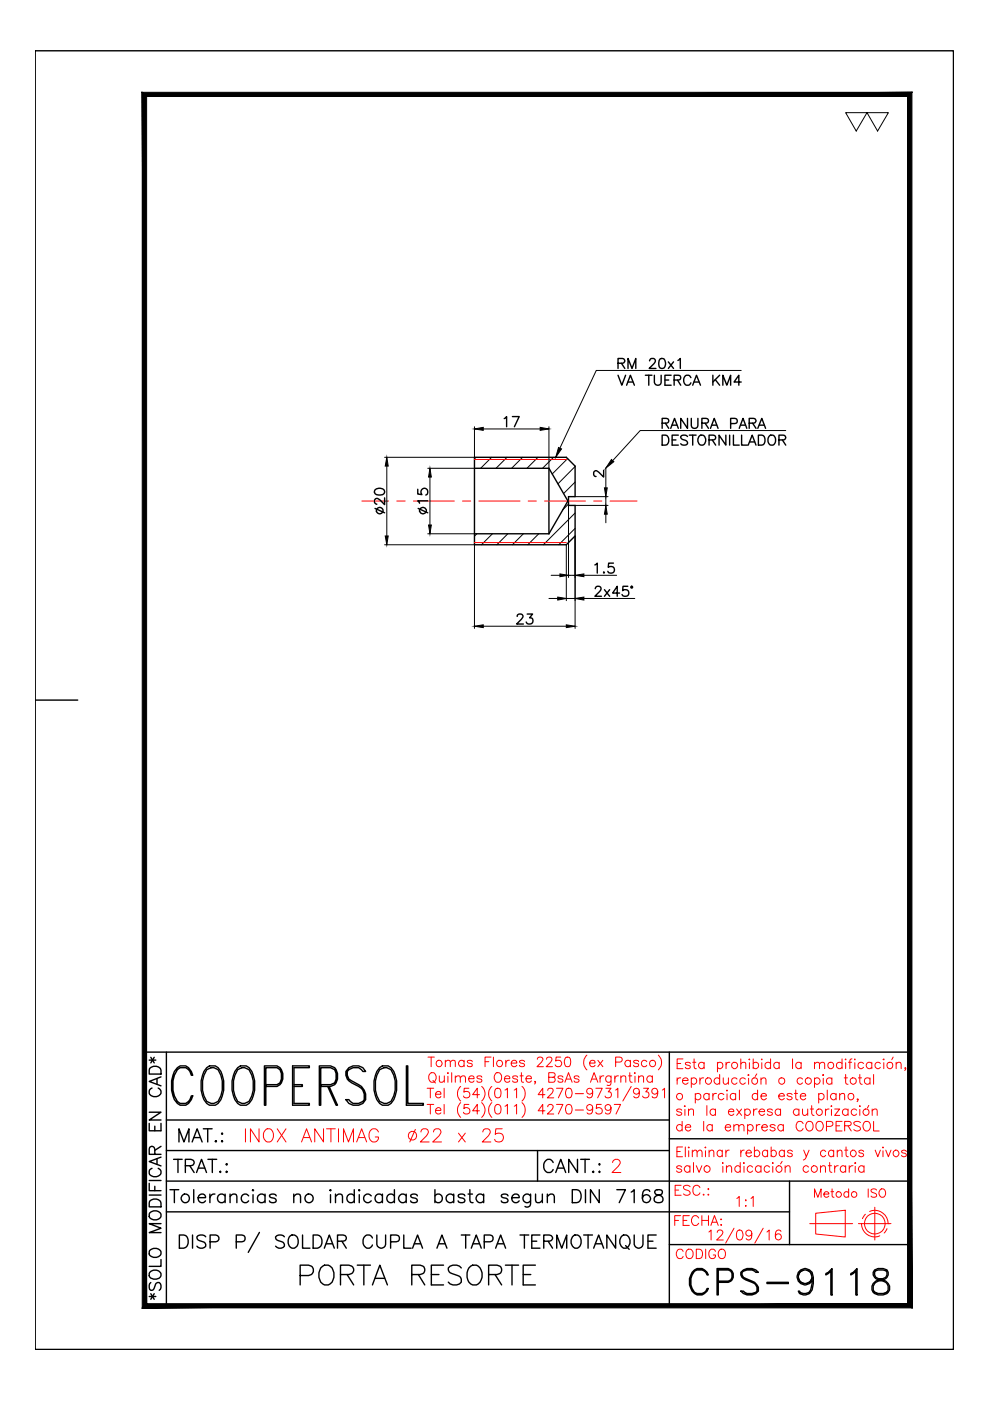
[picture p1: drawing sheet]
<svg xmlns="http://www.w3.org/2000/svg" width="210mm" height="297mm" viewBox="0 0 210 297" stroke-linecap="round" stroke-linejoin="round" font-family="sans-serif">
<!-- layer: RY -->
<g fill="none" stroke="#000" stroke-width=".21">
<path d="M100.9 97l-.3 .3M104.2 97l-2.3 2.3M107.5 97l-2.3 2.3M110.8 97l-2.3 2.3M114.1 97l-2.4 2.3M117.4 97l-2.4 2.3M120.4 97.2l-3.3 3.3M121.9 98.9l-3.6 3.7M101.1 113.2l-.5 .5M104.4 113.2l-2.3 2.3M107.7 113.2l-2.4 2.3M111 113.2l-2.4 2.3"/>
<path d="M114.2 113.2l-2.3 2.3M120.5 106.9l-1.2 1.2M121.9 102.2l-2.4 2.5M121.9 108.8l-6.7 6.7M121.9 112l-3.4 3.5"/>
</g>
<!-- layer: 0 -->
<g fill="none" stroke="#000" stroke-width=".3">
<path d="M7.5 10.8h194.7v275.3h-194.7zM100.6 99.3h15.8l4 6.9-4 7M100.6 97h19.5l1.8 1.8v6.5h-1.4v1.9h1.4v6.4l-1.8 1.9h-19.5zM116.4 99.3v13.9M100.6 113.2h15.8M7.5 148.4h9M30.6 223.1h162.3v53.7h-162.3zM31.6 238.2v1.5h2.5v-1.5M31.6 235.8h2.5l-2.5 1.7h2.5M31.6 224.8h1.4M31.7 226.5a1.43 1.43 0 0 1 2.4 .4v.8h-2.5zM32 224.2l.7 1.2"/>
<path d="M32.2 230.7a.94 .94 0 0 0-.6 1 .94 .94 0 0 0 1 .8 1.12 1.12 0 0 0 1.2-.2 1.12 1.12 0 0 0 .2-1.2l-.5-.4M32.7 224.2l-.7 1.2M32.8 238.8v.9M33.3 228.7v1.2M34.1 228.3l-2.5 1 2.5 .9M35.3 237.5h106.6M35.3 223.1v53.7M37.6 226.4l.6-.4a2.21 2.21 0 0 1 2.7 2h-.3l-.3-.8-.9-.8h-1.2l-.6 .4a6.1 6.1 0 0 0 0 6.7l.6 .4h1.2l.9-.8 .3-.8h.3a2.08 2.08 0 0 1-3.3 1.6 6.1 6.1 0 0 1 0-7.5zM43.1 239.3h1.9M43.8 226.4l.6-.4a2.22 2.22 0 0 1 2.7 2 6.4 6.4 0 0 1-.9 5.9l-.6 .4a2.22 2.22 0 0 1-2.7-2 6.4 6.4 0 0 1 .9-5.9zM43.8 226.8l1-.4h.6l.8 .4a6.3 6.3 0 0 1 0 6.7l-.8 .4h-.6l-1-.4a6.3 6.3 0 0 1 0-6.7zM44 239.3v2.8"/>
<path d="M50.4 226.4l.6-.4a2.22 2.22 0 0 1 2.7 2 6.4 6.4 0 0 1-.9 5.9l-.6 .4a2.22 2.22 0 0 1-2.7-2 6.4 6.4 0 0 1 .9-5.9zM50.4 226.8l.9-.4h.6l.9 .4a6.3 6.3 0 0 1 0 6.7l-.9 .4h-.6l-.9-.4a6.3 6.3 0 0 1 0-6.7zM56.4 230h2.3l.7-.4 .3-.8v-1.2l-.3-.8-.7-.4h-2.3v7.9h-.3v-8.3h2.6a2.48 2.48 0 0 1 0 4.3h-2.3M62 226h3.6v.4h-3.3v7.5h3.3v.4h-3.6zM62.3 230h1.8v.3h-1.8M68 230h2.1l.9-.4 .3-.8v-1.2l-.3-.8-.9-.4h-2.1v7.9h-.3v-8.3h2.4a2.29 2.29 0 0 1 1.2 3.6l-.3 .4-.9 .3h-2.1M69.5 230.3l1.8 4h.3l-1.8-4M74 226.4a2.41 2.41 0 0 1 3.5 .8h-.6l-.3-.4a2.08 2.08 0 0 0-3 .4v.8l.4 .8 2 1.2a2.94 2.94 0 0 1 1.5 3.1 2.37 2.37 0 0 1-4.2 0h.7l.3 .4a2.02 2.02 0 0 0 2.9-.4 2.39 2.39 0 0 0-1.2-2.8l-1.4-.7a2.16 2.16 0 0 1-1.3-2.4zM80.5 226.4l.6-.4a2.22 2.22 0 0 1 2.7 2 6.4 6.4 0 0 1-.9 5.9l-.6 .4a2.22 2.22 0 0 1-2.7-2 6.4 6.4 0 0 1 .9-5.9zM80.5 226.8l.9-.4h.6l.9 .4a6.3 6.3 0 0 1 0 6.7l-.9 .4h-.6l-.9-.4a6.3 6.3 0 0 1 0-6.7zM86.2 226h.3v7.9h3.3v.4h-3.6zM141.9 223.1v53.7"/>
<path d="M31.6 250.9v1.5h2.5M31.6 253.4h2.5M31.6 250.3h2.5M31.7 257.2a1.49 1.49 0 0 1 2.4 .2 1.33 1.33 0 0 1-.9 1.3 1.33 1.33 0 0 1-1.5-.5zM31.7 254.7a1.43 1.43 0 0 1 2.4 .4v.8h-2.5zM32.2 247.7a.91 .91 0 0 0-.6 1 .91 .91 0 0 0 1 .8 1.12 1.12 0 0 0 1.2-.3 1.12 1.12 0 0 0 .2-1.2l-.5-.3M32.8 244.7v-1.1a.61 .61 0 0 0-1-.4l-.2 .4v1.1h2.5M32.8 251.5v.9M33.3 245.7v1.2M34.1 259.4h-2.5l2.5 1-2.5 .9h2.5M34.1 245.3l-2.5 1 2.5 .9M34.1 243l-1.3 .9"/>
<path d="M35.3 256.9h132.1M35.3 250.4h157.6M35.3 243.9h106.6M36 252.2h1.9M36.8 245.8h1.8M37 252.2v2.8M37.7 245.8v2.8M37.9 242.1v-2.8l1.1 2.8 1.1-2.8v2.8M39.3 247.2l1.6-.2a.66 .66 0 0 0 0-1l-.4-.2h-1.2v2.8M40.2 247.2l1 1.4M40.7 242.1l1.1-2.8 1.1 2.8M41.1 252.2v2.8"/>
<path d="M41.1 241.2h1.3M41.7 248.6l1-2.8 1.1 2.8M42 253.9h1.6a.81 .81 0 0 0-1-.8 .81 .81 0 0 0-.6 1.1 .85 .85 0 0 0 .7 .8 .85 .85 0 0 0 .9-.4M42.1 247.7h1.3M44.1 245.8h1.8M44.5 253.2v1.8M45 245.8v2.8M45.6 253.2a.92 .92 0 0 0-1.1 .7M45.6 242l.2-.1 .1 .1-.1 .1zM46.6 248.5l.1-.2 .1 .2-.1 .1zM47 240.4l.1-.1 .1 .1-.1 .1zM47 242l.1-.1 .1 .1-.1 .1z"/>
<path d="M47.7 253.5a.9 .9 0 0 0-1.3-.1 .9 .9 0 0 0 0 1.3 .9 .9 0 0 0 1.3-.1M47.7 253.2v1.8M47.9 246.9l.2-.2 .1 .2-.1 .1zM47.9 248.5l.2-.2 .1 .2-.1 .1zM48.8 253.7l.6-.5 .7 .1 .1 1.7M48.8 253.2v1.8M52.7 253.5a.88 .88 0 0 0-1.3-.1 .88 .88 0 0 0 0 1.3 .88 .88 0 0 0 1.3-.1M53.7 252.2l.1 .2-.1 .1-.2-.1zM53.7 253.3v1.7M56.2 253.5a.9 .9 0 0 0-1.3-.1 .9 .9 0 0 0 0 1.3 .9 .9 0 0 0 1.3-.1M56.2 253.2v1.8M58.6 253.5a.84 .84 0 0 0-1.5 0l.1 .3 1.2 .4 .2 .4a.84 .84 0 0 1-1.5 0"/>
<path d="M62.3 253.7l.6-.5 .7 .1 .1 1.7M62.3 253.2v1.8M70.1 252.2l.1 .2-.1 .1-.2-.1zM70.1 253.3v1.7M71.1 253.7l.7-.5 .7 .1 .1 1.7M71.1 253.2v1.8M75.1 253.5a.88 .88 0 0 0-1.3-.1 .88 .88 0 0 0 0 1.3 .88 .88 0 0 0 1.3-.1M75.1 252.2v2.8M76.2 252.2l.1 .2-.1 .1-.2-.1zM76.2 253.3v1.7M78.7 253.5a.9 .9 0 0 0-1.3-.1 .9 .9 0 0 0 0 1.3 .9 .9 0 0 0 1.3-.1M81.1 253.5a.88 .88 0 0 0-1.3-.1 .88 .88 0 0 0 0 1.3 .88 .88 0 0 0 1.3-.1"/>
<path d="M81.1 253.2v1.8M83.6 253.5a.9 .9 0 0 0-1.3-.1 .9 .9 0 0 0 0 1.3 .9 .9 0 0 0 1.3-.1M83.6 252.2v2.8M86.1 253.5a.9 .9 0 0 0-1.3-.1 .9 .9 0 0 0 0 1.3 .9 .9 0 0 0 1.3-.1M86.1 253.2v1.8M88.5 253.5a.84 .84 0 0 0-1.4 0l.1 .3 1.2 .4 .1 .4a.84 .84 0 0 1-1.4 0M92.2 253.5a.88 .88 0 0 1 1.3-.1 .88 .88 0 0 1 0 1.3 .88 .88 0 0 1-1.3-.1M92.2 252.2v2.8M96.2 253.5a.9 .9 0 0 0-1.3-.1 .9 .9 0 0 0 0 1.3 .9 .9 0 0 0 1.3-.1M96.2 253.2v1.8M98.6 253.5a.84 .84 0 0 0-1.5 0l.2 .3 1.1 .4 .2 .4a.84 .84 0 0 1-1.5 0M99.2 253.2h1"/>
<path d="M99.6 252.2v2.3l.2 .4 .5 .1M102.5 253.5a.9 .9 0 0 0-1.3-.1 .9 .9 0 0 0 0 1.3 .9 .9 0 0 0 1.3-.1M102.5 253.2v1.8M107.7 253.5a.84 .84 0 0 0-1.4 0l.1 .3 1.2 .4 .1 .4a.84 .84 0 0 1-1.4 0M108.5 253.9h1.6a.68 .68 0 0 0-.5-.7 .89 .89 0 0 0-1.1 1.1 .89 .89 0 0 0 1.6 .3M112.5 253.2v2.1a.75 .75 0 0 1-1.2 .5M112.5 253.5a.9 .9 0 0 0-1.3-.1 .9 .9 0 0 0 0 1.3 .9 .9 0 0 0 1.3-.1M113.6 253.2l.1 1.7 .7 .1 .6-.5M114 243.9v6.5M115 253.2v1.8M116 253.7l.7-.5 .7 .1 .1 .4v1.3M116 253.2v1.8"/>
<path d="M117.3 246.5a.95 .95 0 0 0-1.5-.5 1.58 1.58 0 0 0 .3 2.6 .97 .97 0 0 0 1.2-.6M117.8 248.6l1.1-2.8 1 2.8M118.2 247.7h1.3M121.3 252.2h1a1.46 1.46 0 0 1 .9 1.4 1.46 1.46 0 0 1-.9 1.4h-1zM122.4 245.8v2.8l-1.8-2.8v2.8M123.1 245.8h1.9M124.1 245.8v2.8M124.1 252.2v2.8M125.6 248.5l.2-.2 .1 .2-.1 .1zM127 246.9l.1-.2 .1 .2-.1 .1zM127 248.5l.1-.2 .1 .2-.1 .1zM127.1 252.2v2.8l-1.9-2.8v2.8"/>
<path d="M130.8 252.2h1.8l-1.3 2.8M133.8 252.7l.7-.5v2.8M137.8 252.6a.79 .79 0 0 0-.8-.4 .79 .79 0 0 0-.7 .5 2.08 2.08 0 0 0 .3 2.2 .87 .87 0 0 0 1.3-.4 .87 .87 0 0 0-.6-1.2 .87 .87 0 0 0-1.1 .8M139 252.4l-.2 .5a1.53 1.53 0 0 0 1.4 .6 .76 .76 0 0 1 .4 .9 .76 .76 0 0 1-.7 .6 .93 .93 0 0 1-1.2-.5 .87 .87 0 0 1 .8-1.1l.6-.1a.58 .58 0 0 0 .2-.9l-.4-.2zM141.9 241.4h51M167.4 250.4v13.5M31.6 274.9h1.4M31.7 269.8a1.46 1.46 0 0 1 2.4 .2 1.33 1.33 0 0 1-.9 1.2 1.33 1.33 0 0 1-1.5-.5zM31.7 265.1a1.49 1.49 0 0 1 2.4 .3 1.33 1.33 0 0 1-.9 1.2 1.33 1.33 0 0 1-1.5-.5zM32 271.9a1.12 1.12 0 0 0 0 1.7 .6 .6 0 0 0 .7-.5l.2-.7a.59 .59 0 0 1 .5-.5 .59 .59 0 0 1 .6 .3 1.07 1.07 0 0 1-.2 1.4M32 274.3l.7 1.2M32.7 274.3l-.7 1.2"/>
<path d="M34.1 267.1v1.4h-2.5M38 261.8h1a1.49 1.49 0 0 1 .9 1.4 1.49 1.49 0 0 1-.9 1.4h-1zM40.8 261.8v2.8M43.6 262.2a1.27 1.27 0 0 0-1.8 0 .69 .69 0 0 0 .5 .8l.8 .3a.68 .68 0 0 1 .5 .5 .68 .68 0 0 1-.2 .7 1.21 1.21 0 0 1-1.6-.3M44.5 263.3h1.2a.72 .72 0 0 0 .7-.5 .72 .72 0 0 0-.2-.7l-.5-.3h-1.2v2.8M50.1 263.3l1.6-.1a.76 .76 0 0 0 0-1.2l-1.6-.2v2.8M55 261.3l-2.4 4.2M60.3 262.2a1.27 1.27 0 0 0-1.9 0 .68 .68 0 0 0 .6 .8l.8 .3a.7 .7 0 0 1 .2 1.2 1.21 1.21 0 0 1-1.6-.3M61.4 262.2a1.04 1.04 0 0 1 1.1-.3 1.04 1.04 0 0 1 .7 1 1.21 1.21 0 0 1-.3 1.3 1.21 1.21 0 0 1-1.3 .3 1.74 1.74 0 0 1-.2-2.3zM63.6 270.4h1.8a1.1 1.1 0 0 0 1.1-1.1 1.1 1.1 0 0 0-1.1-1.1h-1.8v4.2M64.1 261.8v2.8h1.6M66.4 261.8h.9a1.49 1.49 0 0 1 1 1.4 1.49 1.49 0 0 1-1 1.4h-.9z"/>
<path d="M68 268.8a1.43 1.43 0 0 1 1.4-.6 1.43 1.43 0 0 1 1.2 1.1 2.4 2.4 0 0 1-1 3.1 1.67 1.67 0 0 1-2-1.6v-1zM68.8 264.6l1-2.8 1.1 2.8M69.2 263.7h1.3M71.6 263.2l1.6-.2a.65 .65 0 0 0 0-1l-1.6-.2v2.8M72.2 270.2h1.8l.6-.2a.91 .91 0 0 0 0-1.6l-.6-.2h-1.8v4.2M72.5 263.2l.9 1.4M73.6 270.2l1.4 2.2M75.7 268.2h2.8M77.1 268.2v4.2M79 272.4l1.5-4.2 1.6 4.2M79 262.5a1.03 1.03 0 0 0-1.2-.7 1.03 1.03 0 0 0-.8 1.1 1.34 1.34 0 0 0 1.3 1.7l.7-.6M79.6 271h1.9"/>
<path d="M79.9 261.8v2a.94 .94 0 0 0 .9 .8 .94 .94 0 0 0 1-.8v-2M82.8 263.3l1.6-.1a.76 .76 0 0 0 0-1.2l-1.6-.2v2.8M85.6 261.8v2.8h1.6M87.3 270.2h1.8l.6-.2a.97 .97 0 0 0 0-1.6l-.6-.2h-1.8v4.2M87.5 264.6l1-2.8 1.1 2.8M87.9 263.7h1.3M88.7 270.2l1.4 2.2M91.5 270.2h1.6M92.6 264.6l1.1-2.8 1.1 2.8M93 263.7h1.3M94 268.2h-2.5v4.2h2.5M97.8 268.8a1.8 1.8 0 0 0-2.7 0 .99 .99 0 0 0 .7 1.2l1.6 .6 .4 .6v.6a1.8 1.8 0 0 1-2.7 0"/>
<path d="M97.8 261.8h1.8M98.7 261.8v2.8M99.8 268.4a1.61 1.61 0 0 1 2.4 1.4 1.94 1.94 0 0 1-2 2.6 2.47 2.47 0 0 1-.4-4zM99.9 264.6l1.1-2.8 1 2.8M100.3 263.7h1.3M102.7 263.3l1.6-.1a.73 .73 0 0 0 .2-.8 .73 .73 0 0 0-.6-.6h-1.2v2.8M103.6 270.2h1.8l.6-.2a.97 .97 0 0 0 0-1.6l-.6-.2h-1.8v4.2M105 270.2l1.4 2.2M105.1 264.6l1-2.8 1.1 2.8M105.5 263.7h1.3M107.2 268.2h2.8M108.6 268.2v4.2"/>
<path d="M110.3 261.8h1.8M110.9 270.2h1.6M111.2 261.8v2.8M112.7 263.2h1.1M113.5 268.2h-2.6v4.2h2.6M114.5 261.8h-1.8v2.8h1.8M115.3 263.2h1.2a.73 .73 0 0 0 .7-.8l-.3-.4-.4-.2h-1.2v2.8M116.2 263.2l1 1.4M118 264.6v-2.8l1.1 2.8 1.1-2.8v2.8M121.6 262a1.04 1.04 0 0 1 1.6 .9 1.29 1.29 0 0 1-1.3 1.7 1.61 1.61 0 0 1-.3-2.6zM123.8 261.8h1.8M124.7 261.8v2.8"/>
<path d="M125.9 264.6l1-2.8 1.1 2.8M126.3 263.7h1.3M130.5 261.8v2.8l-1.8-2.8v2.8M131.7 262.2a1.04 1.04 0 0 1 1.2-.3 1.04 1.04 0 0 1 .7 1 1.34 1.34 0 0 1-1.4 1.7l-.2-.1a1.62 1.62 0 0 1-.3-2.3zM132.6 264.1l.8 .8M134.5 261.8v2a.94 .94 0 0 0 .9 .8 .94 .94 0 0 0 .9-.8v-2M137.4 263.2h1M139.1 261.8h-1.7v2.8h1.7M141.9 263.9h51M147.2 269.3a1.87 1.87 0 0 1 3 1h-.3l-.2-.5a1.84 1.84 0 0 0-2.5-.3 3.5 3.5 0 0 0 0 4.5 1.84 1.84 0 0 0 2.5-.3l.2-.5h.3a1.9 1.9 0 0 1-1.9 1.4 1.9 1.9 0 0 1-1.8-1.4 3.2 3.2 0 0 1 .7-3.9zM152.3 271.6h2.1l.6-.2 .2-.6v-.8l-.2-.5-.6-.2h-2.1v5.2h-.3v-5.5h2.4a1.51 1.51 0 0 1 1.1 1.4 1.51 1.51 0 0 1-1.1 1.5h-2.1M157.1 269.8a2.43 2.43 0 0 1 3.7 0h-.6a2.04 2.04 0 0 0-2.9 0v.5l.3 .5a7.1 7.1 0 0 1 2.9 1.6l.3 .5v.8a2.45 2.45 0 0 1-3.7 0h.5a1.96 1.96 0 0 0 2.9 0 1.52 1.52 0 0 0-1.1-1.8 2.81 2.81 0 0 1-2.3-1.6z"/>
<path d="M162.6 271.9h4.5v.2h-4.5zM169.3 271.1a1.58 1.58 0 0 0 2.3 .8l.6-.8M169.3 270.3a1.58 1.58 0 0 1 2.3-.8l.6 .8M169.5 274l.8 .2 1.3-.2M170.3 269.3a1.58 1.58 0 0 0-.8 2.3l.8 .5M171.1 269.3l.8 .5a4.8 4.8 0 0 1-.5 4.4M172.2 271.6a1.73 1.73 0 0 1-2.6 .4 1.73 1.73 0 0 1 0-2.6 1.73 1.73 0 0 1 2.6 .4l.2 1v1.3l-.2 1.4a1.79 1.79 0 0 1-2.7 .7l-.2-.5h.2l.3 .5M172.2 270.8l-.3 .8-.8 .5M175.1 270l.5-.2 .8-.8v5.5h-.2v-5l-1.1 .8zM180.4 270l.5-.2 .8-.8v5.5h-.2v-5l-1.1 .8zM185.1 273.7l.8 .5M185.4 269.3a1.29 1.29 0 0 0 .8 2.1 1.93 1.93 0 0 1 2.1 1.3v.8l-.2 .5-.8 .2h-1.1l-.8-.2a1.47 1.47 0 0 1 .8-2.4 2.05 2.05 0 0 0 2.1-1.3v-.5l-.2-.5-.8-.3h-1.1z"/>
<path d="M185.4 269.5l.8-.2h1.1l.8 .2M185.7 269.3a1.11 1.11 0 0 0 .5 1.8 2.3 2.3 0 0 1 2.4 2.4 2.11 2.11 0 0 1-3.7 0 1.8 1.8 0 0 1 1.3-2.1l1.1-.3a1.1 1.1 0 0 0 .5-1.8M188.3 273.7l-.7 .5"/>
<circle cx="39.3" cy="254.1" r=".91"/>
<circle cx="65.5" cy="254.1" r=".92"/>
</g>
<!-- layer: CL -->
<path d="M76.7 106.2h5.7M84.1 106.2h1.8M87.6 106.2h8.7M98.1 106.2h1.7M101.5 106.2h8.8M112 106.2h1.7M115.5 106.2h8.6M125.9 106.2h1.7M129.3 106.2h5.8" fill="none" stroke="#f00" stroke-width=".21"/>
<!-- layer: FI -->
<path d="M100.6 97.4h19.5M100.6 115h19.5" fill="none" stroke="#f00" stroke-width=".21"/>
<!-- layer: 0 -->
<path d="M30.2 19.6l.9 .9 162.3-.9zM31.1 20.5l162.3-.9-1 .9zM192.4 20.5l1 256.8v-257.7zM192.4 20.5l1 256.8-1-.9zM30.2 277.3h163.2l-1-.9zM30.2 277.3l.9-.9h161.3zM30.2 19.6v257.7l.9-.9zM30.2 19.6l.9 .9v255.9z" fill="#000" stroke="#000" stroke-width=".21"/>
<!-- layer: CO -->
<g fill="none" stroke="#000" stroke-width=".21">
<path d="M179.3 23.9h4.5l-2.3 3.9zM183.8 23.9h4.6l-2.3 3.9zM157.2 78.5h-30.8l-7.7 16.5M81.5 97h19.1M82 98.8v14.8M90.7 99.3h9.9M100.6 90.5v6.4M102.5 90.9h12M116.4 90.5v8.7M128.5 99.2v4.2M166.6 91.3h-30.9l-5.8 6.4M81.5 115.5h19.1"/>
<path d="M90.7 113.2h9.9M91.2 101.1v10.2M100.6 115.5v17.7M120.1 115.5v11.9M120.5 107.2v15.2M121.9 113.7v19.5M122 107.2h6.9M122 105.3h6.9M128.5 105.3v1.9M128.5 109v1.8M102.5 132.8h17.6M116.4 126.9h1.9"/>
<path d="M116.9 122h1.8M120.1 126.9h1.8M120.5 122h1.4M123.8 126.9h10.8M123.8 122h6.9"/>
</g>
<g fill="#000" stroke="#000" stroke-width=".21">
<path d="M82 97l.3 1.8h-.6zM100.6 90.9l1.9-.3v.6zM114.5 90.6l1.9 .3-1.9 .3zM118.4 94.9l.7 .3-1.3 1.8zM129.6 97.4l.5 .5-1.6 1.3zM81.7 113.6h.6l-.3 1.9zM90.9 111.3h.6l-.3 1.9zM91.2 99.3l.3 1.8h-.6zM128.5 107.2l.2 1.8h-.5zM128.2 103.4h.5l-.2 1.9zM100.6 132.8l1.9-.3v.6zM118.3 126.6l1.8 .3-1.8 .3z"/>
<path d="M118.7 121.7l1.8 .3-1.8 .3zM120.1 132.5l1.8 .3-1.8 .3zM121.9 126.9l1.9-.3v.6zM121.9 122l1.9-.3v.6z"/>
</g>
<g fill="none" stroke="#000" stroke-width=".3">
<path d="M131 77l1.3-.1a.52 .52 0 0 0 0-.8l-1.3-.1v2.1M131 79.6l.8 2.1 .8-2.1M131.8 77l.7 1.1M133.2 78.1v-2.1l.8 2.1 .8-2.1v2.1M136.8 79.6h1.4M137.6 79.6v2.1M137.7 76.5l.2-.4 .2-.1h.5l.3 .2a.67 .67 0 0 1-.2 .9l-1.1 1h1.5M138.7 79.6v1.5a.73 .73 0 0 0 .8 .6 .73 .73 0 0 0 .7-.6v-1.5M140 76.1a.71 .71 0 0 1 1 .3 1.04 1.04 0 0 1-.7 1.7 .9 .9 0 0 1-.6-1.2zM141.7 76.7l1.1 1.4M142.3 79.6h-1.3v2.1h1.3M142.8 76.7l-1.1 1.4"/>
<path d="M143.7 76.4l.5-.4v2.1M151.1 79.6v2.1M152.6 79.6l-1.5 1.4M106.9 88.7l.5-.4v2.2M108.6 88.3h1.5l-1 2.2M128 99.7v1.4l-1.3-1.2a.47 .47 0 0 0-.5-.1 .47 .47 0 0 0-.3 .4l.1 .6 .4 .2M132.9 81.7l.8-2.1 .8 2.1M133.2 81h1M140.4 89.7l1.2-.1 .2-.3-.1-.4-.4-.2h-.9v2.1M140.4 92.3h.7a1.12 1.12 0 0 1 .7 1 1.12 1.12 0 0 1-.7 1.1h-.7zM141 80.6h.8M141.1 89.7l.7 1.1"/>
<path d="M142.2 90.8l.8-2.1 .8 2.1M142.5 90.1h1M142.5 93.3h.8M142.9 80.6l1.3-.1 .1-.3-.1-.6h-1.3v2.1M143.7 80.6l.6 1.1M143.8 92.3h-1.3v2.1h1.3M145.8 88.7v2.1l-1.5-2.1v2.1M145.8 92.6a.82 .82 0 0 0-1.5 .2l.5 .4 .8 .3 .2 .6a.97 .97 0 0 1-1.5 0M146.1 92.3h1.5M146.5 80.1a.78 .78 0 0 0-.9-.6 .78 .78 0 0 0-.6 .9 .95 .95 0 0 0 .2 1 .95 .95 0 0 0 1 .2l.3-.4M146.6 88.7v1.5a.71 .71 0 0 0 .7 .6 .71 .71 0 0 0 .7-.6v-1.5M146.9 81.7l.8-2.1 .8 2.1"/>
<path d="M146.9 92.3v2.1M147.2 81h1M148.2 92.6a.8 .8 0 0 1 .9-.3 .8 .8 0 0 1 .5 .8v.5a.83 .83 0 0 1-.8 .8 .83 .83 0 0 1-.8-.8zM148.8 89.7l1.2-.1 .2-.3-.1-.4-.4-.2h-.9v2.1M149.5 89.7l.7 1.1M150.3 93.3l1.2-.1 .2-.3v-.4l-.5-.2h-.9v2.1M150.6 90.8l.8-2.1 .8 2.1M150.9 90.1h1M151 93.3l.7 1.1M151.7 80.5l.9 1.2M153.3 81.7v-2.1l.8 2.1 .8-2.1v2.1M153.9 92.3v2.1l-1.4-2.1v2.1"/>
<path d="M154.7 92.3v2.1M154.9 89.8l1.2-.1a.56 .56 0 0 0 .2-.6 .56 .56 0 0 0-.5-.4h-.9v2.1M155.5 92.3v2.1h1.2M156.7 90.8l.8-2.1 .8 2.1M157 90.1h1M157.2 81h-1.6l1-1.4v2.1M157.2 92.3v2.1h1.3M158.6 94.4l.9-2.1 .8 2.1M158.8 89.7l1.3-.1a.52 .52 0 0 0 0-.8l-1.3-.1v2.1M159 93.7h1M159.6 89.7l.7 1.1M160.7 90.8l.8-2.1 .8 2.1"/>
<path d="M160.8 92.3h.7a1.15 1.15 0 0 1 .7 1 1.15 1.15 0 0 1-.7 1.1h-.7zM161 90.1h1M163.2 92.3a1.03 1.03 0 0 1 1.2 .5 1.03 1.03 0 0 1-.2 1.3 .77 .77 0 0 1-.9 .2 .77 .77 0 0 1-.5-.7 1.33 1.33 0 0 1 .4-1.3zM165.2 93.3l1.2-.1a.52 .52 0 0 0 0-.9h-1.2v2.1M165.9 93.3l.7 1.1M79.5 103.9a1.31 1.31 0 0 1 2 .3v.2a1.27 1.27 0 0 1-2.1 0zM79.5 107.8l2 .9M81.5 105.6v1.4l-1-1a.72 .72 0 0 0-.9-.2l-.2 .3v.4l.5 .4M88.6 103.7v1l.9 .2a.77 .77 0 0 1-.1-1.2 .77 .77 0 0 1 1.2 .1 .77 .77 0 0 1-.3 1.2M88.7 107.8l2 .9M90.7 106.2h-2.1l.4 .5M126.1 119.8l.5-.4v2.1"/>
<path d="M130.1 119.4h-1.1v.9a.75 .75 0 0 1 1.1 0 .75 .75 0 0 1-.1 1.1 .75 .75 0 0 1-1.1-.3M109.7 130.7v-.3l.3-.2 .7 .1a.46 .46 0 0 1 .1 .7l-1.3 1.3h1.5M111.8 130.2h1.1l-.6 .8a.68 .68 0 0 1 .7 .8 .68 .68 0 0 1-.9 .5l-.3-.1-.2-.3M126.2 124.8l.2-.4a.67 .67 0 0 1 1 .3l-.3 .7-1 1h1.4M128 121.3l.2 .1-.2 .1zM128.2 125l1.1 1.4M129.3 125l-1.1 1.4M131.4 125.7h-1.5l1-1.4v2.1M133.1 124.3h-1l-.1 .9a.75 .75 0 0 1 1.1 .1 .75 .75 0 0 1-.1 1.1 .75 .75 0 0 1-1.1-.4"/>
<circle cx="80.5" cy="108.3" r=".7"/>
<circle cx="89.6" cy="108.3" r=".71"/>
<circle cx="133.9" cy="124.5" r=".19"/>
</g>
<!-- layer: 1 -->
<g fill="none" stroke="#f00" stroke-width=".21">
<path d="M90.6 230.7h1.4M90.6 234.2h1.4M90.7 224.1h1.4M91.2 230.7v2.1M91.2 234.2v2M91.3 227.5a.98 .98 0 0 1 1.1 .4 .98 .98 0 0 1-.1 1.3 .75 .75 0 0 1-.9 .2 .75 .75 0 0 1-.5-.7 1.18 1.18 0 0 1 .4-1.2zM91.4 224.1v2.1M91.8 229.1l.5 .5M92.3 232h1.2a.62 .62 0 0 0-.9-.5 .62 .62 0 0 0-.2 1 .6 .6 0 0 0 1.1 0M92.3 235.4h1.2a.6 .6 0 0 0-.7-.6 .6 .6 0 0 0-.5 .8 .63 .63 0 0 0 .5 .6 .63 .63 0 0 0 .7-.3M93.1 228.1l.1 1.3 .5 .1 .5-.4M94.2 230.7v2.1"/>
<path d="M94.2 234.2v2M94.2 228.1v1.4M94.4 225.2l.5-.4 .5 .1 .1 1.3M94.4 224.8v1.4M95 227.4l.1 .1-.1 .1zM95 228.2v1.3M95.5 225.2l.4-.4 .5 .1 .1 1.3M95.8 227.4v2.1M96.5 228.5l.5-.4 .5 .1 .1 1.3M96.5 228.1v1.4M97.6 228.5l.5-.4 .5 .1 .1 1.3M97.7 230.3a2.08 2.08 0 0 0 0 3.1"/>
<path d="M97.7 233.8a2.13 2.13 0 0 0 0 3.1M98.4 225.1a.66 .66 0 0 0-1-.1 .66 .66 0 0 0 0 1 .66 .66 0 0 0 1-.1M98.4 224.8v1.4M99.4 228.7h1.1a.62 .62 0 0 0-.9-.5 .62 .62 0 0 0-.1 1 .6 .6 0 0 0 1 0M99.4 230.7h-1v.9a.73 .73 0 0 1 1 0 .73 .73 0 0 1-.1 1 .73 .73 0 0 1-1-.2M99.4 234.2h-1v.8a.72 .72 0 0 1 1 0 .72 .72 0 0 1-.1 1.1 .72 .72 0 0 1-1-.3M100.1 225.1a.6 .6 0 0 0-1 0l.3 .3 .6 .2 .1 .3a.6 .6 0 0 1-1 0M101.7 232.1h-1.5l1-1.4v2.1M101.7 235.5h-1.5l1-1.3v2M102.1 230.3a2 2 0 0 1 0 3.1M102.1 233.8a2.04 2.04 0 0 1 0 3.1M102.2 228.4a.6 .6 0 0 0-1.1 0l.3 .3 .7 .2 .1 .3a.6 .6 0 0 1-1.1 0"/>
<path d="M102.8 225.1h.8M104.1 224.1h-1.3v2.1M104.3 230.3a2.08 2.08 0 0 0 0 3.1M104.3 233.8a2.13 2.13 0 0 0 0 3.1M104.6 224.1v2.1M105.2 230.8a.69 .69 0 0 1 .9 .3 1.77 1.77 0 0 1-.2 1.6 .68 .68 0 0 1-.9-.3 1.73 1.73 0 0 1 .2-1.6zM105.2 227.5a1.02 1.02 0 0 1 1.2 .7 1.02 1.02 0 0 1-.6 1.3h-.4a1.19 1.19 0 0 1-.2-2zM105.2 234.3a.64 .64 0 0 1 .9 .2 1.73 1.73 0 0 1-.2 1.6 .68 .68 0 0 1-.9-.3 1.66 1.66 0 0 1 .2-1.5zM106.9 228.7h1.2a.62 .62 0 0 0-.9-.5 .62 .62 0 0 0-.2 1 .6 .6 0 0 0 1.1 0M107.1 231.1l.5-.4v2.1M107.1 234.5l.5-.3v2M107.2 224.8v1.4"/>
<path d="M108 224.8a.64 .64 0 0 0-.8 .6M108.4 225.4h1.2a.63 .63 0 0 0-.9-.5 .63 .63 0 0 0-.2 1 .64 .64 0 0 0 1.1 0M109 231.1l.5-.4v2.1M109 234.5l.5-.3v2M109.7 228.4a.6 .6 0 0 0-1 0l.3 .3 .7 .2v.3a.6 .6 0 0 1-1 0M110.3 228.1h.6M110.5 227.4v1.7l.1 .3 .4 .1M110.7 230.3a2.08 2.08 0 0 1 0 3.1M110.7 233.8a2.13 2.13 0 0 1 0 3.1M111.2 225.1a.63 .63 0 0 0-1.1 0l.3 .3 .7 .2 .1 .3a.63 .63 0 0 1-1.1 0M111.5 228.7h1.2a.62 .62 0 0 0-.9-.5 .62 .62 0 0 0-.2 1 .6 .6 0 0 0 1.1 0M113.6 229.4h-.3l.1-.2 .2 .2-.3 .4"/>
<path d="M113.9 224.6l.1-.3 .3-.2 .6 .1 .2 .3-.3 .7-1 1h1.4M115.5 232.1h-1.4l1-1.4v2.1M115.5 235.5h-1.4l1-1.3v2M115.9 224.6l.1-.3 .3-.2 .6 .2a.72 .72 0 0 1-.1 .9l-1 1h1.4M116.1 231.2l.1-.3 .3-.2 .7 .2a.72 .72 0 0 1-.2 .9l-1 1h1.4M116.1 234.7l.1-.3 .3-.2h.4l.3 .2a.72 .72 0 0 1-.2 .9l-1 .9h1.4M116.3 228.4l1.2-.1 .2-.3-.1-.4-.4-.2h-.9v2.1h.9a.53 .53 0 0 0 .5-.6 .53 .53 0 0 0-.5-.5M118 230.7h1.4l-1 2.1M118 234.2h1.4l-1 2M118.9 224.1h-1l-.1 .9a.74 .74 0 0 1 1.1 0 .74 .74 0 0 1-.1 1.1 .74 .74 0 0 1-1.1-.3M119.4 228.4a.6 .6 0 0 0-1.1 0l.3 .3 .7 .2 .1 .3a.6 .6 0 0 1-1.1 0M119.8 229.5l.7-2.1 .8 2.1"/>
<path d="M119.9 224.2a.68 .68 0 0 1 1 .3 1.95 1.95 0 0 1-.2 1.6 .68 .68 0 0 1-.9-.3 1.56 1.56 0 0 1 .1-1.6zM120.1 228.8h.9M120.2 230.8a.68 .68 0 0 1 1 .3 1.02 1.02 0 0 1-.7 1.7 1.11 1.11 0 0 1-.5-1.7zM120.2 234.3a.63 .63 0 0 1 1 .2 1.02 1.02 0 0 1-.7 1.7 1.11 1.11 0 0 1-.5-1.7zM122 231.9h1.7M122 235.3h1.7M122.8 228.4a.6 .6 0 0 0-1.1 0l.3 .3 .7 .2 .1 .3a.6 .6 0 0 1-1.1 0M124.4 223.7a2.14 2.14 0 0 0 0 3.1M125 225.4h1.2a.62 .62 0 0 0-.9-.5 .62 .62 0 0 0-.2 1 .6 .6 0 0 0 1.1 0M125.2 229.5l.8-2.1 .8 2.1M125.5 228.8h1M125.7 231.4a.64 .64 0 0 1-.9 .5 .64 .64 0 0 1-.3-1 .64 .64 0 0 1 1.1 .1 1.9 1.9 0 0 1-.2 1.7 .62 .62 0 0 1-.9-.2"/>
<path d="M125.7 234.8a.64 .64 0 0 1-.9 .6 .64 .64 0 0 1-.3-1 .64 .64 0 0 1 1.1 .1 1.85 1.85 0 0 1-.2 1.6 .66 .66 0 0 1-.9-.2M126.3 230.7h1.4l-1 2.1M126.8 224.8l1 1.4M127.2 228.1v1.4M127.5 234.2h-1l-.1 .8a.72 .72 0 0 1 1.1 0 .72 .72 0 0 1-.1 1.1 .72 .72 0 0 1-1.1-.3M127.8 224.8l-1 1.4M128 228.1a.65 .65 0 0 0-.8 .6M128.5 230.7h1.1l-.6 .8a.66 .66 0 0 1 .6 .8 .66 .66 0 0 1-.9 .5l-.2-.1-.2-.3M129.6 228.1l-.1 1.8a.54 .54 0 0 1-.8 .2M129.6 228.4a.64 .64 0 0 0-1-.1 .64 .64 0 0 0 0 1 .64 .64 0 0 0 1-.1M129.6 234.8a.63 .63 0 0 1-.9 .6 .63 .63 0 0 1-.3-.9 .63 .63 0 0 1 1 0 1.69 1.69 0 0 1-.1 1.6 .66 .66 0 0 1-.9-.2M130.2 234.2h1.4l-1 2"/>
<path d="M130.4 228.1v1.4M130.5 231.1l.5-.4v2.1M130.5 225.2h.9a.53 .53 0 0 0 .5-.5 .53 .53 0 0 0-.5-.6h-.9v2.1M131.1 228.1a.64 .64 0 0 0-.7 .6M131.6 228.5a.68 .68 0 0 1 1-.3l.1 1.3M131.6 228.1v1.4M133.3 228.1h.7M133.5 227.4v1.7l.2 .3 .3 .1M133.7 225.1a.66 .66 0 0 0-1-.1 .66 .66 0 0 0 0 1 .66 .66 0 0 0 1-.1M133.7 224.8v1.4M133.8 230.3l-1.7 3.1M134.5 227.5h.2z"/>
<path d="M134.6 228.2v1.3M135.4 225.1a.6 .6 0 0 0-1.1 0l.3 .3 .7 .2 .1 .3a.6 .6 0 0 1-1.1 0M135.4 228.5l.5-.4 .5 .1 .1 1.3M135.4 228.1v1.4M135.6 231.4a.64 .64 0 0 1-.9 .5 .64 .64 0 0 1-.2-1 .64 .64 0 0 1 1 .1 1.9 1.9 0 0 1-.2 1.7 .64 .64 0 0 1-.9-.2M136.5 230.7h1l-.6 .8a.68 .68 0 0 1 .5 1.1 .68 .68 0 0 1-1.2-.2M137.1 225.1a.64 .64 0 0 0-.9-.1 .64 .64 0 0 0 0 1 .64 .64 0 0 0 .9-.1M138.3 228.4a.66 .66 0 0 0-1-.1 .66 .66 0 0 0 0 1 .66 .66 0 0 0 1-.1M138.3 228.1v1.4M139.5 231.4a.63 .63 0 0 1-.9 .6 .63 .63 0 0 1-.3-1 .63 .63 0 0 1 1 0 1.72 1.72 0 0 1-.1 1.7 .62 .62 0 0 1-.9-.2M139.6 223.7a2.14 2.14 0 0 1 0 3.1M140.4 231.1l.5-.4v2.1"/>
<path d="M143.6 225.5h.7M143.6 228.5v1.4M144.3 228.5a.6 .6 0 0 0-.7 .6M144.5 235.4a.7 .7 0 0 0-1.1 0l.2 .2 .8 .3 .1 .3a.64 .64 0 0 1-1.1 0M144.6 238.7a.66 .66 0 0 0-1-.1 .66 .66 0 0 0 0 1 .66 .66 0 0 0 1-.1M144.6 237.8v2M144.7 229.1h1.2a.64 .64 0 0 0-1-.4 .64 .64 0 0 0 .1 1.1 .59 .59 0 0 0 .9-.2M144.8 224.5h-1.2v2.1h1.2M145.2 234.4v.2l-.1-.1zM145.2 235.2v1.3M145.3 239h1.1a.62 .62 0 0 0-.8-.5 .62 .62 0 0 0-.2 1 .6 .6 0 0 0 1 0M146 235.5l.4-.4 .6 .1v1.3"/>
<path d="M146 235.1v1.4M146.4 225.5a.65 .65 0 0 0-1.1 0l.1 .2 .9 .3 .1 .3a.6 .6 0 0 1-1.1 0M146.6 228.8a.65 .65 0 0 1 .9-.1 .65 .65 0 0 1 0 1 .65 .65 0 0 1-.9-.1M146.6 228.5v2.1M146.9 225.2h.6M147.2 224.5v1.7v.3l.4 .1M147.4 232.1a.66 .66 0 0 1 1-.1 .66 .66 0 0 1 0 1 .66 .66 0 0 1-1-.1M147.4 231.8v2.1M148.4 228.5v1.4M149.2 228.5a.66 .66 0 0 0-.8 .6M149.2 237.8v2M149.3 225.5a.66 .66 0 0 0-1-.1 .66 .66 0 0 0 0 1 .66 .66 0 0 0 1-.1"/>
<path d="M149.3 225.2v1.4M149.9 234.4v2.1M150.3 232.1a.65 .65 0 0 0-.9-.1 .65 .65 0 0 0 0 1 .65 .65 0 0 0 .9-.1M150.3 231.8v1.4M151 238.7a.65 .65 0 0 0-.9-.1 .65 .65 0 0 0 0 1 .65 .65 0 0 0 .9-.1M151 238.4v1.4M151.1 231.8v1.4M151.7 235.4a.65 .65 0 0 0-1-.1 .65 .65 0 0 0 0 1 .65 .65 0 0 0 1-.1M151.7 235.1v1.4M151.9 231.8a.6 .6 0 0 0-.8 .6M152.1 225.5a.65 .65 0 0 1 1-.1 .65 .65 0 0 1 0 1 .65 .65 0 0 1-1-.1M152.1 225.2v2.1"/>
<path d="M152.6 228.8a.66 .66 0 0 0-1-.1 .66 .66 0 0 0 0 1 .66 .66 0 0 0 1-.1M152.6 227.8v2.1M153.3 228.5l.2 1.3 .4 .1 .5-.4M153.5 232.1a.66 .66 0 0 0-1-.1 .66 .66 0 0 0 0 1 .66 .66 0 0 0 1-.1M153.8 239h1.1a.62 .62 0 0 0-.9-.5 .62 .62 0 0 0-.1 1 .6 .6 0 0 0 1 0M153.9 225.2v1.4M154.1 231.1v.2l-.1-.1zM154.1 231.9v1.3M154.4 235.7h1.2a.62 .62 0 0 0-.9-.5 .62 .62 0 0 0-.2 1 .6 .6 0 0 0 1.1 0M154.4 228.5v1.4M154.7 225.2a.66 .66 0 0 0-.8 .6M155.6 238.8l.5-.4 .5 .1v1.3"/>
<path d="M155.6 238.4v1.4M156 232.1a.65 .65 0 0 0-1-.1 .65 .65 0 0 0 0 1 .65 .65 0 0 0 1-.1M156 231.8v1.4M156.2 235.1l1 1.4M156.3 228.8a.65 .65 0 0 0-1-.1 .65 .65 0 0 0 0 1 .65 .65 0 0 0 1-.1M156.6 238.8l.6-.4 .4 .1 .1 1.3M156.8 231.1v2.1M157.1 225.6a.68 .68 0 0 1 .9-.3l.1 1.3M157.1 224.5v2.1M157.2 235.1l-1 1.4M157.9 235.4a.66 .66 0 0 1 1-.1 .66 .66 0 0 1 0 1 .66 .66 0 0 1-1-.1M157.9 235.1v2.1"/>
<path d="M158 228.8a.66 .66 0 0 0-.9-.1 .66 .66 0 0 0 0 1 .66 .66 0 0 0 .9-.1M158.5 238.7a.66 .66 0 0 1 1-.1 .66 .66 0 0 1 0 1 .66 .66 0 0 1-1-.1M158.5 238.4v2.1M158.7 227.8v.2l-.1-.1zM158.7 228.6v1.3M158.9 224.5v.2zM158.9 225.3v1.3M159.7 225.5a.65 .65 0 0 1 .9-.1 .65 .65 0 0 1 0 1 .65 .65 0 0 1-.9-.1M159.7 224.5v2.1M159.8 235.1v1.4M160.4 238.4v1.4M160.5 227.7l-.4 .5"/>
<path d="M160.5 235.1a.64 .64 0 0 0-.7 .6M160.6 232.1a.65 .65 0 0 0-.9-.1 .65 .65 0 0 0 0 1 .65 .65 0 0 0 .9-.1M160.6 231.1v2.1M160.9 235.7h1.2a.64 .64 0 0 0-1-.4 .64 .64 0 0 0 .1 1.1 .57 .57 0 0 0 .9-.2M161.1 238.4a.6 .6 0 0 0-.7 .6M161.3 228.9l.5-.4 .5 .1 .1 1.3M161.3 232.4h1.2a.62 .62 0 0 0-.9-.5 .62 .62 0 0 0-.2 1 .6 .6 0 0 0 1.1 0M161.3 228.5v1.4M161.5 239h1.2a.64 .64 0 0 0-1-.4 .64 .64 0 0 0 .1 1.1 .59 .59 0 0 0 .9-.2M161.5 224.5v.2zM161.5 225.3v1.3M163.4 225.5a.66 .66 0 0 0-1-.1 .66 .66 0 0 0 0 1 .66 .66 0 0 0 1-.1"/>
<path d="M163.4 224.5v2.1M163.8 235.4a.65 .65 0 0 0-1.1 0l.1 .2 .9 .3 .1 .3a.6 .6 0 0 1-1.1 0M164.4 238.7a.69 .69 0 0 0-1.1 0l.1 .2 .8 .3 .2 .3a.63 .63 0 0 1-1.1 0M165.1 232.4h1.2a.64 .64 0 0 0-1-.4 .64 .64 0 0 0 .1 1.1 .59 .59 0 0 0 .9-.2M165.2 225.5a.65 .65 0 0 0-.9-.1 .65 .65 0 0 0 0 1 .65 .65 0 0 0 .9-.1M165.2 225.2v1.4M165.5 235.4a.65 .65 0 0 0-.9-.1 .65 .65 0 0 0 0 1 .65 .65 0 0 0 .9-.1M165.5 235.1v1.4M166.1 238.7a.66 .66 0 0 0-1-.1 .66 .66 0 0 0 0 1 .66 .66 0 0 0 1-.1M166.1 238.4v1.4M168 232.1a.7 .7 0 0 0-1.2 0l.2 .2 .8 .3 .2 .3a.64 .64 0 0 1-1.2 0M168 224.5v2.1"/>
<path d="M168.4 231.8h.7M168.7 231.1v1.7l.1 .3 .4 .1M169.4 235.4a.66 .66 0 0 0-1-.1 .66 .66 0 0 0 0 1 .66 .66 0 0 0 1-.1M169.4 235.1v1.4M169.7 232.4h1.1a.62 .62 0 0 0-.9-.5 .62 .62 0 0 0-.1 1 .6 .6 0 0 0 1 0M169.9 225.5a.65 .65 0 0 0-1-.1 .65 .65 0 0 0 0 1 .65 .65 0 0 0 1-.1M169.9 225.2v1.4M170.2 235.1l.1 1.3 .4 .1 .6-.4M170.2 228.8a.65 .65 0 0 0-1-.1 .65 .65 0 0 0 0 1 .65 .65 0 0 0 1-.1M170.3 238.2a.77 .77 0 0 0-.9-.4 .77 .77 0 0 0-.6 .7v.5a.76 .76 0 0 0 .6 .8 .76 .76 0 0 0 .9-.5M171 238a.84 .84 0 0 1 1.1-.1 .84 .84 0 0 1 .3 1.1 .78 .78 0 0 1-.8 .8 .78 .78 0 0 1-.8-.8zM171.3 235.1v1.4"/>
<path d="M171.8 235.1h.7M172.1 234.4v1.7l.1 .3 .4 .1M172.7 225.6l.5-.4 .5 .1 .1 1.3M172.7 228.8a.66 .66 0 0 1 1-.1 .66 .66 0 0 1 0 1 .66 .66 0 0 1-1-.1M172.7 225.2v1.4M172.7 228.5v2.1M173.2 238a.85 .85 0 0 1 1.1-.1 .85 .85 0 0 1 .3 1.1 .78 .78 0 0 1-.8 .8 .78 .78 0 0 1-.8-.8zM173.6 232.1a.65 .65 0 0 1 .9-.1 .65 .65 0 0 1 0 1 .65 .65 0 0 1-.9-.1M173.6 231.8v2.1M173.8 225.6l.5-.4 .4 .1 .2 1.3M174.6 227.8v.2l-.2-.1zM174.6 228.6v1.3"/>
<path d="M175 235.1v1.4M175.2 238.8h.9l.4-.2a.53 .53 0 0 0 .1-.5 .53 .53 0 0 0-.5-.3h-.9v2M175.4 231.1v2.1M175.8 235.1a.64 .64 0 0 0-.8 .6M176.3 234.4v.2zM176.3 235.2v1.3M176.4 228.8a.65 .65 0 0 0-1-.1 .65 .65 0 0 0 0 1 .65 .65 0 0 0 1-.1M176.4 228.5v1.4M177 235.1h1l-1 1.4h1M177.3 232.1a.66 .66 0 0 0-1-.1 .66 .66 0 0 0 0 1 .66 .66 0 0 0 1-.1M177.3 238.7h.7M177.3 231.8v1.4"/>
<path d="M178 232.2l.5-.4 .5 .1 .1 1.3M178 231.8v1.4M178.5 237.8h-1.2v2h1.2M178.5 225.5a.66 .66 0 0 0-.9-.1 .66 .66 0 0 0 0 1 .66 .66 0 0 0 .9-.1M178.5 224.5v2.1M179 228.5h.7M179.1 238.7l1.2-.1 .2-.5-.2-.3h-.3h-.9v2M179.3 224.5v.2zM179.3 227.8v1.7l.1 .3 .4 .1M179.3 225.3v1.3M179.8 235.4a.66 .66 0 0 0-1-.1 .66 .66 0 0 0 0 1 .66 .66 0 0 0 1-.1M179.8 238.7l.7 1.1"/>
<path d="M179.8 235.1v1.4M179.9 225.2h.7M180.7 224.5l-.4 .1-.1 .3v1.7M181.2 224.5v.2zM181.2 225.3v1.3M181.6 235.4a.65 .65 0 0 0-.9-.1 .65 .65 0 0 0 0 1 .65 .65 0 0 0 .9-.1M181.9 233.1l-.1 .1-.1-.1h.2l-.2 .5M182 228.5h.7M182.3 234.4l.1 .1-.1 .1zM182.3 227.8v1.7l.1 .3 .4 .1M182.3 235.2v1.3M182.4 238a.83 .83 0 0 0-1.4 .2 1.25 1.25 0 0 0 1.2 .7l.2 .6a.93 .93 0 0 1-1.4 0"/>
<path d="M183.1 225.5a.66 .66 0 0 0-1-.1 .66 .66 0 0 0 0 1 .66 .66 0 0 0 1-.1M183.2 238a.84 .84 0 0 1 1.1-.1 .84 .84 0 0 1 .2 1.1 .78 .78 0 0 1-.7 .8 .78 .78 0 0 1-.8-.8zM184.2 234.4l-.3 .5M184.5 228.8a.66 .66 0 0 0-1-.1 .66 .66 0 0 0 0 1 .66 .66 0 0 0 1-.1M184.5 228.5v1.4M184.8 225.5a.66 .66 0 0 0-.9-.1 .66 .66 0 0 0 0 1 .66 .66 0 0 0 .9-.1M184.8 225.2v1.4M184.9 235.5l.5-.4 .5 .1 .1 1.3M184.9 235.1v1.4M185.2 237.8v2h1.2M185.2 227.8v2.1M186.7 225.5a.65 .65 0 0 0-1-.1 .65 .65 0 0 0 0 1 .65 .65 0 0 0 1-.1"/>
<path d="M187.4 224.5v.2l-.1-.1zM187.4 225.3v1.3M189.4 224.1l-.3 .6M190 225.6l.5-.4 .4 .1 .2 1.3M190 225.2v1.4M192 226.5l-.1 .1-.1-.1h.2l-.2 .5M143.1 258.8h.8M143.1 252.3h.8M143.5 244.2h.7M144.3 257.7h-1.2v2.1M144.4 251.3h-1.3v2.1h1.3M144.5 247.5a.64 .64 0 0 0-1.1 0l.2 .2 .8 .3 .1 .3a.64 .64 0 0 1-1.1 0"/>
<path d="M144.7 243.2h-1.2v2.1h1.2M144.8 258.8h.8M145.3 243.2v2.1M146 243.2l.1 .1-.1 .1zM146 244v1.3M146.1 257.7h-1.3v2.1h1.3M146.3 247.5a.66 .66 0 0 0-1-.1 .66 .66 0 0 0 0 .9 .66 .66 0 0 0 1 0M146.3 247.2v1.4M146.3 251.6a.79 .79 0 0 0-.7-.3 .79 .79 0 0 0-.7 .5l.2 .3 1 .4 .2 .6a.93 .93 0 0 1-1.4 0M146.8 244.3l.4-.4 .5 .1 .1 1.3M146.8 243.9v1.4M147 246.5v2.1"/>
<path d="M147.6 247.2l.6 1.4 .6-1.4M147.8 244.3l.5-.4 .4 .1 .2 1.3M148.1 258.2a.78 .78 0 0 0-.9-.5 .78 .78 0 0 0-.6 .8 .92 .92 0 0 0 .2 1 .92 .92 0 0 0 1 .2l.3-.4M148.4 251.8a.76 .76 0 0 0-.9-.5 .76 .76 0 0 0-.6 .8 .94 .94 0 0 0 1 1.3l.5-.5M148.8 258.8h1.4M148.8 257.7v2.1M149.1 253.3h.2l-.1 .1zM149.6 243.2v.2zM149.6 244v1.3M150.1 252.1h.2l-.1 .1zM150.1 253.3h.2l-.1 .1zM150.2 257.7v2.1"/>
<path d="M150.3 244.3l.5-.4 .5 .1 .1 1.3M150.3 243.9v1.4M150.7 259.8l.8-2.1 .8 2.1M151 259.1h1M152.8 258.5h.2zM152.8 259.7h.2zM153.1 244.2a.63 .63 0 0 0-.9-.1 .63 .63 0 0 0 0 .9 .63 .63 0 0 0 .9 0M153.1 243.9v1.4M153.3 246.5v.2zM153.3 247.3v1.3M153.9 243.9v1.4M154 247.6l.5-.4 .5 .1 .1 1.3"/>
<path d="M154 247.2v1.4M154.6 243.9a.65 .65 0 0 0-.7 .5M156.9 247.5a.65 .65 0 0 0-.9-.1 .65 .65 0 0 0 0 .9 .65 .65 0 0 0 .9 0M156.9 246.5v2.1M157.1 243.9v1.4M157.7 246.5v.2l-.1-.1zM157.7 247.3v1.3M157.8 243.9a.65 .65 0 0 0-.7 .5M158.2 244.4h1.1a.6 .6 0 0 0-.7-.6 .6 .6 0 0 0-.4 .9 .61 .61 0 0 0 .4 .5 .61 .61 0 0 0 .7-.2M159.6 247.5a.65 .65 0 0 0-1-.1 .65 .65 0 0 0 0 .9 .65 .65 0 0 0 1 0M159.9 244.2a.65 .65 0 0 1 1-.1 .65 .65 0 0 1 0 .9 .65 .65 0 0 1-1 0M159.9 243.2v2.1"/>
<path d="M161.3 247.5a.66 .66 0 0 0-.9-.1 .66 .66 0 0 0 0 .9 .66 .66 0 0 0 .9 0M161.3 247.2v1.4M162.7 244.2a.63 .63 0 0 0-.9-.1 .63 .63 0 0 0 0 .9 .63 .63 0 0 0 .9 0M162.7 243.9v1.4M163.2 247.5a.65 .65 0 0 0-1-.1 .65 .65 0 0 0 0 .9 .65 .65 0 0 0 1 0M163.5 244.2a.63 .63 0 0 1 .9-.1 .63 .63 0 0 1 0 .9 .63 .63 0 0 1-.9 0M163.5 243.2v2.1M163.8 246.5l.2 .1-.2 .1zM163.8 247.3v1.3M165.8 246.2l-.3 .6M166.3 244.2a.63 .63 0 0 0-.9-.1 .63 .63 0 0 0 0 .9 .63 .63 0 0 0 .9 0M166.3 243.9v1.4"/>
<path d="M166.5 247.6l.5-.4 .4 .1 .1 1.3M166.5 247.2v1.4M168 244.2a.57 .57 0 0 0-1 0l.1 .2 .8 .3 .1 .3a.57 .57 0 0 1-1 0M170.4 243.9l.6 1.4 .5-1.4M171 245.3l-.2 .3-.5 .3M171.4 247.5a.65 .65 0 0 0-.9-.1 .65 .65 0 0 0 0 .9 .65 .65 0 0 0 .9 0M172.7 253.8v-1.7l.7 1.7 .7-1.7v1.7M172.9 257.2l6.3-.6v5.7l-6.3-.7zM174 247.6l.4-.4 .5 .1 .1 1.3M174 247.2v1.4M174.7 253.2h1a.58 .58 0 0 0-.6-.5 .58 .58 0 0 0-.5 .6 .58 .58 0 0 0 .5 .5l.6-.2M175.1 244.2a.63 .63 0 0 0-.9-.1 .63 .63 0 0 0 0 .9 .63 .63 0 0 0 .9 0"/>
<path d="M175.6 247.2h.7M175.9 246.5v1.6l.1 .3 .4 .2M176.2 252.7h.6M176.4 252.1v1.4l.1 .3h.3M176.8 244.2a.63 .63 0 0 0-1-.1 .63 .63 0 0 0 0 .9 .63 .63 0 0 0 1 0M176.8 243.9v1.4M177 247.2v1.4M177.5 244.3l.5-.4 .4 .1 .1 1.3M177.5 243.9v1.4M177.7 247.2a.72 .72 0 0 0-.7 .5M179.1 243.9h.7M179.3 247.5a.65 .65 0 0 0-.9-.1 .65 .65 0 0 0 0 .9 .65 .65 0 0 0 .9 0"/>
<path d="M179.3 247.2v1.4M179.4 243.2v1.6l.1 .3 .3 .2M179.9 252.9a.57 .57 0 0 0-.8-.1 .57 .57 0 0 0 0 .9 .57 .57 0 0 0 .8-.1M179.9 252.1v1.7M180.1 247.2v1.4M180.9 247.2a.73 .73 0 0 0-.8 .5M181.3 246.5l.2 .1-.2 .1zM181.3 247.3v1.3M182.6 259.4a2.8 2.8 0 0 0 3.9 2.6M183.1 244.2a.57 .57 0 0 0-1 0l.1 .2a.9 .9 0 0 1 .9 .4v.2a.57 .57 0 0 1-1 0M183.2 247.5a.66 .66 0 0 0-1-.1 .66 .66 0 0 0 0 .9 .66 .66 0 0 0 1 0M183.2 247.2v1.4"/>
<path d="M183.5 257.4l-.6 1M184.1 252.1v1.7M184.4 256.9a2.82 2.82 0 0 1 3.9 2.5M185.6 243.9l.5 1.4 .6-1.4M185.9 252.3a.67 .67 0 0 0-.7-.3 .67 .67 0 0 0-.5 .5l.1 .2 .9 .4 .2 .5a.78 .78 0 0 1-1.2 0M186.6 252.3a.66 .66 0 0 1 .7-.2 .66 .66 0 0 1 .5 .6v.5a.7 .7 0 0 1-.7 .7 .7 .7 0 0 1-.7-.7zM187.2 243.2v.2zM187.2 244v1.3M187.8 243.9l.6 1.4 .5-1.4M188.3 259.4h.1M192.2 244.2a.57 .57 0 0 0-1.1 0l.1 .2a.9 .9 0 0 1 1 .4v.2a.57 .57 0 0 1-1.1 0M144.8 265.3a.74 .74 0 0 0-.8-.4 .74 .74 0 0 0-.6 .7v.5a.74 .74 0 0 0 .6 .7 .74 .74 0 0 0 .8-.4"/>
<path d="M145.6 265.1a.83 .83 0 0 1 1.1-.1 .83 .83 0 0 1 .3 1.1 .76 .76 0 0 1-.8 .8 .76 .76 0 0 1-.8-.8zM147.6 264.9a1.07 1.07 0 0 1 1.3 .5 1.07 1.07 0 0 1-.3 1.4h-1zM149.6 264.9v1.9M151.7 265.3a.72 .72 0 0 0-.8-.5 .72 .72 0 0 0-.6 .8 .83 .83 0 0 0 .2 1.1 .83 .83 0 0 0 1.1-.1l.1-.5h-.5M152.7 264.9a.93 .93 0 0 1 1 .4 .93 .93 0 0 1 0 1.1 .74 .74 0 0 1-.8 .4 .74 .74 0 0 1-.6-.7 1.15 1.15 0 0 1 .4-1.2zM188.1 260.5l-.6 .9"/>
<circle cx="93.1" cy="225.5" r=".67"/>
<circle cx="105.9" cy="225.5" r=".67"/>
<circle cx="138.4" cy="225.5" r=".68"/>
<circle cx="144.1" cy="232.5" r=".67"/>
<circle cx="150.2" cy="229.2" r=".67"/>
<circle cx="155.7" cy="225.9" r=".67"/>
<circle cx="160" cy="229.2" r=".67"/>
<circle cx="165.7" cy="229.2" r=".68"/>
<circle cx="171.4" cy="229.2" r=".68"/>
<circle cx="173.7" cy="235.8" r=".67"/>
<circle cx="176.1" cy="225.9" r=".67"/>
<circle cx="180.4" cy="232.5" r=".67"/>
<circle cx="180.9" cy="229.2" r=".68"/>
<circle cx="183.6" cy="235.8" r=".67"/>
<circle cx="188.7" cy="225.9" r=".67"/>
<circle cx="149.9" cy="247.8" r=".7"/>
<circle cx="165.2" cy="247.8" r=".68"/>
<circle cx="172.6" cy="247.8" r=".7"/>
<circle cx="177.8" cy="253.2" r=".59"/>
<circle cx="180.9" cy="244.5" r=".67"/>
<circle cx="181.1" cy="253.2" r=".6"/>
<circle cx="185.5" cy="259.4" r="2.2"/>
<circle cx="190" cy="244.5" r=".67"/>
</g>
<!-- layer: 0 -->
<g fill="none" stroke="#f00" stroke-width=".21">
<path d="M52 239.3v2.8M54.9 239.3v2.8l-1.8-2.8v2.8M56.4 239.5l.3-.2a1.35 1.35 0 0 1 1.2 .7 1.35 1.35 0 0 1-.1 1.4 .94 .94 0 0 1-1.4 .6 1.67 1.67 0 0 1 0-2.5zM58.8 239.3l1.8 2.8M60.6 239.3l-1.8 2.8M68.6 239.3v2.8l-1.9-2.8v2.8M69.2 239.3h1.9M70.2 239.3v2.8M71.8 239.3v2.8M88.1 239.5l-1.2 2.6M106.5 239.3h-1.4l-.1 1.2a.99 .99 0 0 1 1.5 0 .99 .99 0 0 1-.2 1.5 .99 .99 0 0 1-1.4-.4M63.9 242.1l1.1-2.8 1.1 2.8"/>
<path d="M64.4 241.2h1.3M72.8 242.1v-2.8l1.1 2.8 1-2.8v2.8M75.6 242.1l1.1-2.8 1 2.8M76 241.2h1.3M80.2 240a1.02 1.02 0 0 0-1.1-.7 1.02 1.02 0 0 0-.9 1.1 1.24 1.24 0 0 0 .3 1.3 1.24 1.24 0 0 0 1.4 .3l.3-.6v-.3h-.6M89.3 240l.2-.5 .8-.2a.68 .68 0 0 1 .4 1.1l-1.6 1.7h1.9M91.9 240l.3-.5 .8-.2a.68 .68 0 0 1 .4 1.1l-1.6 1.7h1.8M97.2 240.3l1.5 1.8M98.7 240.3l-1.5 1.8M102.4 240l.2-.5 .8-.2a.68 .68 0 0 1 .4 1.1l-1.6 1.7h1.9M129.9 246.5v-.1a.89 .89 0 0 1 1.3-.4 .61 .61 0 0 1 .2 .9l-1.6 1.7h1.8M156.2 254.1l.5-.4v2.1"/>
<path d="M158 254.5h.2l-.1 .1zM158 255.7h.2l-.1 .1zM159.2 254.1l.5-.4v2.1M171.7 259.4h9.1M182 259.4h6.9M185.5 256v6.9M150.3 261.2l.5-.4v2.1M152.1 261.3l.1-.3 .3-.2h.4l.3 .2a.67 .67 0 0 1-.2 .9l-1.1 1h1.4M155.6 260.4l-1.7 3.2M156.4 260.9a.61 .61 0 0 1 1 .3 1.08 1.08 0 0 1-.7 1.7 1.35 1.35 0 0 1-.3-2zM159.4 261.5a.64 .64 0 0 1-.9 .5 .64 .64 0 0 1-.2-1 .64 .64 0 0 1 1 .1 1.54 1.54 0 0 1-.5 1.8l-.6-.3M161.8 260.4l-1.8 3.2"/>
<path d="M162.6 261.2l.5-.4v2.1M165.6 261.1a.57 .57 0 0 0-.9-.2 1.57 1.57 0 0 0 0 1.9 .64 .64 0 0 0 .9-.3 .64 .64 0 0 0-.4-.9 .64 .64 0 0 0-.8 .6"/>
<circle cx="87.5" cy="240.8" r=".92"/>
</g>
</svg>
